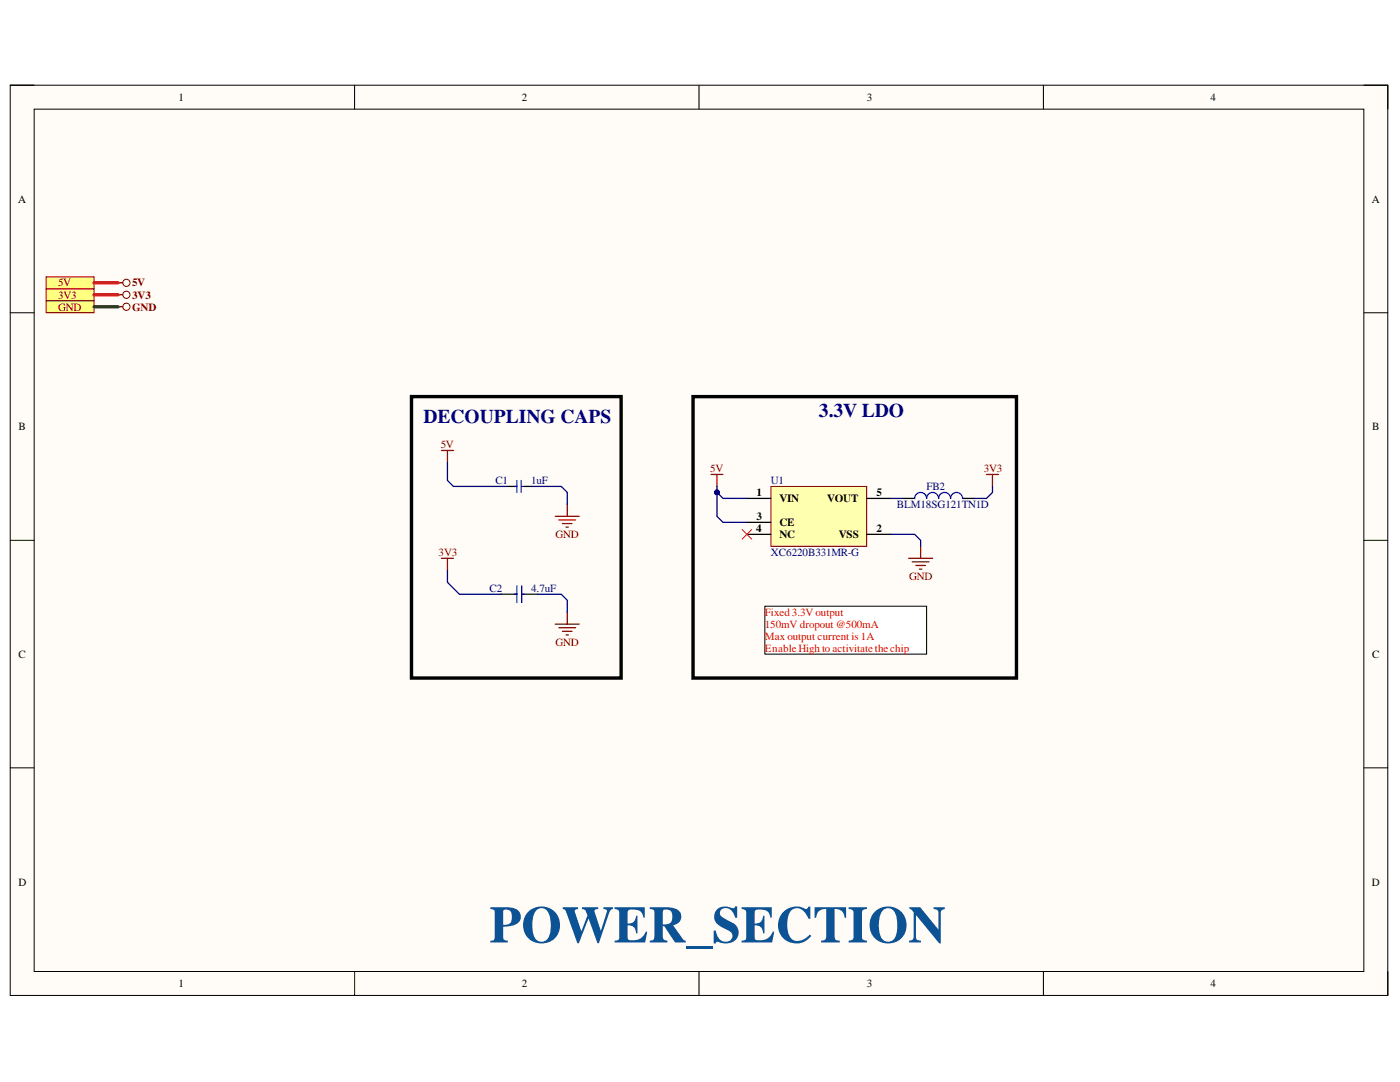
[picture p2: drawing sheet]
<svg xmlns="http://www.w3.org/2000/svg" width="279mm" height="216mm" viewBox="0 0 279 216" stroke-linecap="round" stroke-linejoin="round" font-family="sans-serif">
<defs><g id="words">
<text font-size="10.4" fill="#0b5394" x="97.7" y="188.1">POWER_SECTION</text>
<g font-size="3.9" fill="#000080">
<text x="163.4" y="83.1">3.3V LDO</text>
<text x="84.5" y="84.3">DECOUPLING CAPS</text>
</g>
<g font-size="2.2">
<text x="35.6" y="20.1">1</text>
<text x="104.1" y="20.1">2</text>
<text x="173" y="20.1">3</text>
<text x="241.6" y="20.1">4</text>
<text x="3.6" y="40.4">A</text>
<text x="273.8" y="40.4">A</text>
<text x="3.7" y="85.8">B</text>
<text x="273.9" y="85.8">B</text>
<text x="151" y="99">1</text>
<text x="155.5" y="100.2">VIN</text>
<text x="165.1" y="100.2">VOUT</text>
<text x="174.9" y="99">5</text>
<text x="150.9" y="106.2">4</text>
<text x="151" y="103.8">3</text>
<text x="155.5" y="105">CE</text>
<text x="155.5" y="107.4">NC</text>
<text x="167.4" y="107.4">VSS</text>
<text x="174.9" y="106.2">2</text>
<text x="3.7" y="131.3">C</text>
<text x="273.9" y="131.3">C</text>
<text x="3.7" y="176.7">D</text>
<text x="273.8" y="176.7">D</text>
<text x="35.6" y="197">1</text>
<text x="104.1" y="197">2</text>
<text x="173" y="197">3</text>
<text x="241.6" y="197">4</text>
</g>
<g font-size="2.2" fill="#800000">
<text x="11.6" y="59.6">3V3</text>
<text x="11.6" y="57.2">5V</text>
<text x="26.4" y="59.6">3V3</text>
<text x="26.4" y="57.2">5V</text>
<text x="11.6" y="62">GND</text>
<text x="26.4" y="62">GND</text>
<text x="88" y="89.5">5V</text>
<text x="141.8" y="94.2">5V</text>
<text x="196.3" y="94.2">3V3</text>
<text x="110.9" y="107.4">GND</text>
<text x="87.5" y="110.9">3V3</text>
<text x="181.4" y="115.8">GND</text>
<text x="110.9" y="128.9">GND</text>
</g>
<g font-size="2.2" fill="#000080">
<text x="98.9" y="96.7">C1</text>
<text x="106" y="96.7">1uF</text>
<text x="153.9" y="96.7">U1</text>
<text x="179" y="101.4">BLM18SG121TN1D</text>
<text x="184.9" y="97.8">FB2</text>
<text x="153.9" y="110.9">XC6220B331MR-G</text>
<text x="97.7" y="118.1">C2</text>
<text x="106" y="118.1">4.7uF</text>
</g>
<g font-size="2.2" fill="#f00">
<text x="152.7" y="123">Fixed3.3V output</text>
<text x="152.7" y="125.3">150mV dropout @500mA</text>
<text x="152.7" y="127.7">Max output current is 1A</text>
<text x="152.7" y="130.1">EnableHigh to activitatethechip</text>
</g>
</g></defs>
<path d="M2 17h275v181.6h-275z" fill-rule="evenodd" fill="#fffcf8"/>
<path d="M2 17h275v181.6h-275z" fill="none" stroke="#000" stroke-width=".2"/>
<path d="M6.8 21.8h265.4v172.1h-265.4z" fill-rule="evenodd" fill="#fffcf8"/>
<g fill="none" stroke="#000" stroke-width=".2">
<path d="M2 17h4.8M70.8 17v4.8M139.5 17v4.8M208.2 17v4.8M272.2 17h4.8v4.8M6.8 21.8h265.4v172.1h-265.4zM2 62.4h4.8M272.2 62.4h4.8M2 107.8h4.8M272.2 107.8h4.8M2 153.2h4.8M272.2 153.2h4.8"/>
<path d="M70.8 193.9v4.7M139.5 193.9v4.7M208.2 193.9v4.7M277 193.9v4.7"/>
</g>
<path d="M153.8 97.1h19.2v11.9h-19.2z" fill-rule="evenodd" fill="#ffffb0"/>
<path d="M153.8 97.1h19.2v11.9h-19.2z" fill="none" stroke="#800000" stroke-width=".2"/>
<path d="M149.1 99.4h4.7M173 99.5h4.7M149.1 106.6h4.7M149.1 104.2h4.7M173 106.6h4.7" fill="none" stroke="#000" stroke-width=".25"/>
<g fill="none" stroke="#800000" stroke-width=".25">
<path d="M141.9 94.7h2.4M143.1 94.7v2.4M196.9 94.7h2.4M198.1 94.7v2.4M88.1 111.4h2.4M89.3 111.4v2.4M181.3 111.4h4.8M182.1 112.1h3.3M182.8 112.8h1.9M183.5 113.6h.5M183.7 109v2.4M110.8 124.5h4.8"/>
<path d="M111.5 125.3h3.4M112.2 126h2M113 126.7h.4M113.2 122.2v2.3"/>
</g>
<path d="M148.1 105.7l1.9 1.9M150 105.7l-1.9 1.9" fill="none" stroke="#f00" stroke-width=".2"/>
<path d="M152.6 121h32.3v9.5h-32.3z" fill-rule="evenodd" fill="#fff"/>
<path d="M152.6 121h32.3v9.5h-32.3z" fill="none" stroke="#000" stroke-width=".2"/>
<path d="M82.1 79.1h41.9v56.2h-41.9zM138.3 79.1h64.6v56.2h-64.6z" fill="none" stroke="#000" stroke-width=".68"/>
<path d="M9.2 57.6h9.6v2.4h-9.6z" fill-rule="evenodd" fill="#ffff80"/>
<path d="M9.2 57.6h9.6v2.4h-9.6z" fill="none" stroke="#800000" stroke-width=".2"/>
<path d="M9.2 60h9.6v2.4h-9.6z" fill-rule="evenodd" fill="#ffff80"/>
<g fill="none" stroke="#800000" stroke-width=".2">
<path d="M9.2 60h9.6v2.4h-9.6z"/>
<circle cx="25.2" cy="58.8" r=".72"/>
<circle cx="25.2" cy="61.2" r=".72"/>
</g>
<path d="M23.6 58.8h.9M23.6 61.2h.9" fill="none" stroke="#800000" stroke-width=".25"/>
<path d="M9.2 55.2h9.6v2.4h-9.6z" fill-rule="evenodd" fill="#ffff80"/>
<g fill="none" stroke="#800000" stroke-width=".2">
<path d="M9.2 55.2h9.6v2.4h-9.6z"/>
<circle cx="25.2" cy="56.4" r=".72"/>
</g>
<path d="M23.6 56.4h.9M88.1 89.9h2.4M89.3 89.9v2.4M110.8 103h4.8M111.5 103.8h3.4M112.2 104.5h2M113 105.2h.4M113.2 100.6v2.4" fill="none" stroke="#800000" stroke-width=".25"/>
<path d="M101.2 97.1h1.6M104.6 97.1h1.4M180.1 99.5h2.4M192.1 99.5h2.4M100.1 118.6h3.1M104.1 118.6h3.1" fill="none" stroke="#000" stroke-width=".25"/>
<path d="M102.7 97.1h.5M103.2 95.9v2.4M104 95.9v2.4M104.1 97.1h.5M182.5 99.5a1.19 1.19 0 0 1 1.2-1.2 1.19 1.19 0 0 1 1.2 1.2 1.19 1.19 0 0 1 1.2-1.2 1.19 1.19 0 0 1 1.2 1.2 1.19 1.19 0 0 1 1.2-1.2 1.19 1.19 0 0 1 1.2 1.2 1.19 1.19 0 0 1 1.2-1.2 1.19 1.19 0 0 1 1.2 1.2M102.7 118.6h.5M103.2 116.9v3.3M104.1 116.9v3.3M104.1 118.6h.5" fill="none" stroke="#00f" stroke-width=".25"/>
<path d="M89.3 92.3v3.6l1.2 1.2h10.7M143.1 98.3v4.7l1.2 1.2h4.8M89.3 113.8v2.4l2.4 2.4h8.4" fill="none" stroke="#000080" stroke-width=".25"/>
<path d="M18.8 61.2h4.8" fill="none" stroke="#274e13" stroke-width=".68"/>
<path d="M18.8 58.8h4.8M18.8 56.4h4.8" fill="none" stroke="#f00" stroke-width=".68"/>
<circle cx="143.1" cy="98.3" r=".48" fill="#000080"/>
<circle cx="143.1" cy="98.3" r=".48" fill="none" stroke="#000080" stroke-width=".2"/>
<path d="M143.1 97.1v1.2l1.2 1.1h4.8" fill="none" stroke="#000080" stroke-width=".25"/>
<circle cx="143.1" cy="98.3" r=".48" fill="#000080"/>
<circle cx="143.1" cy="98.3" r=".48" fill="none" stroke="#000080" stroke-width=".2"/>
<path d="M106 97.1h6l1.2 1.2v2.3M177.7 99.5h2.4M198.1 97.1v1.2l-1.2 1.2h-2.4M107.2 118.6h4.8l1.2 1.2v2.4M177.7 106.6h4.8l1.2 1.2v1.2" fill="none" stroke="#000080" stroke-width=".25"/>
<use href="#words"/>
</svg>
